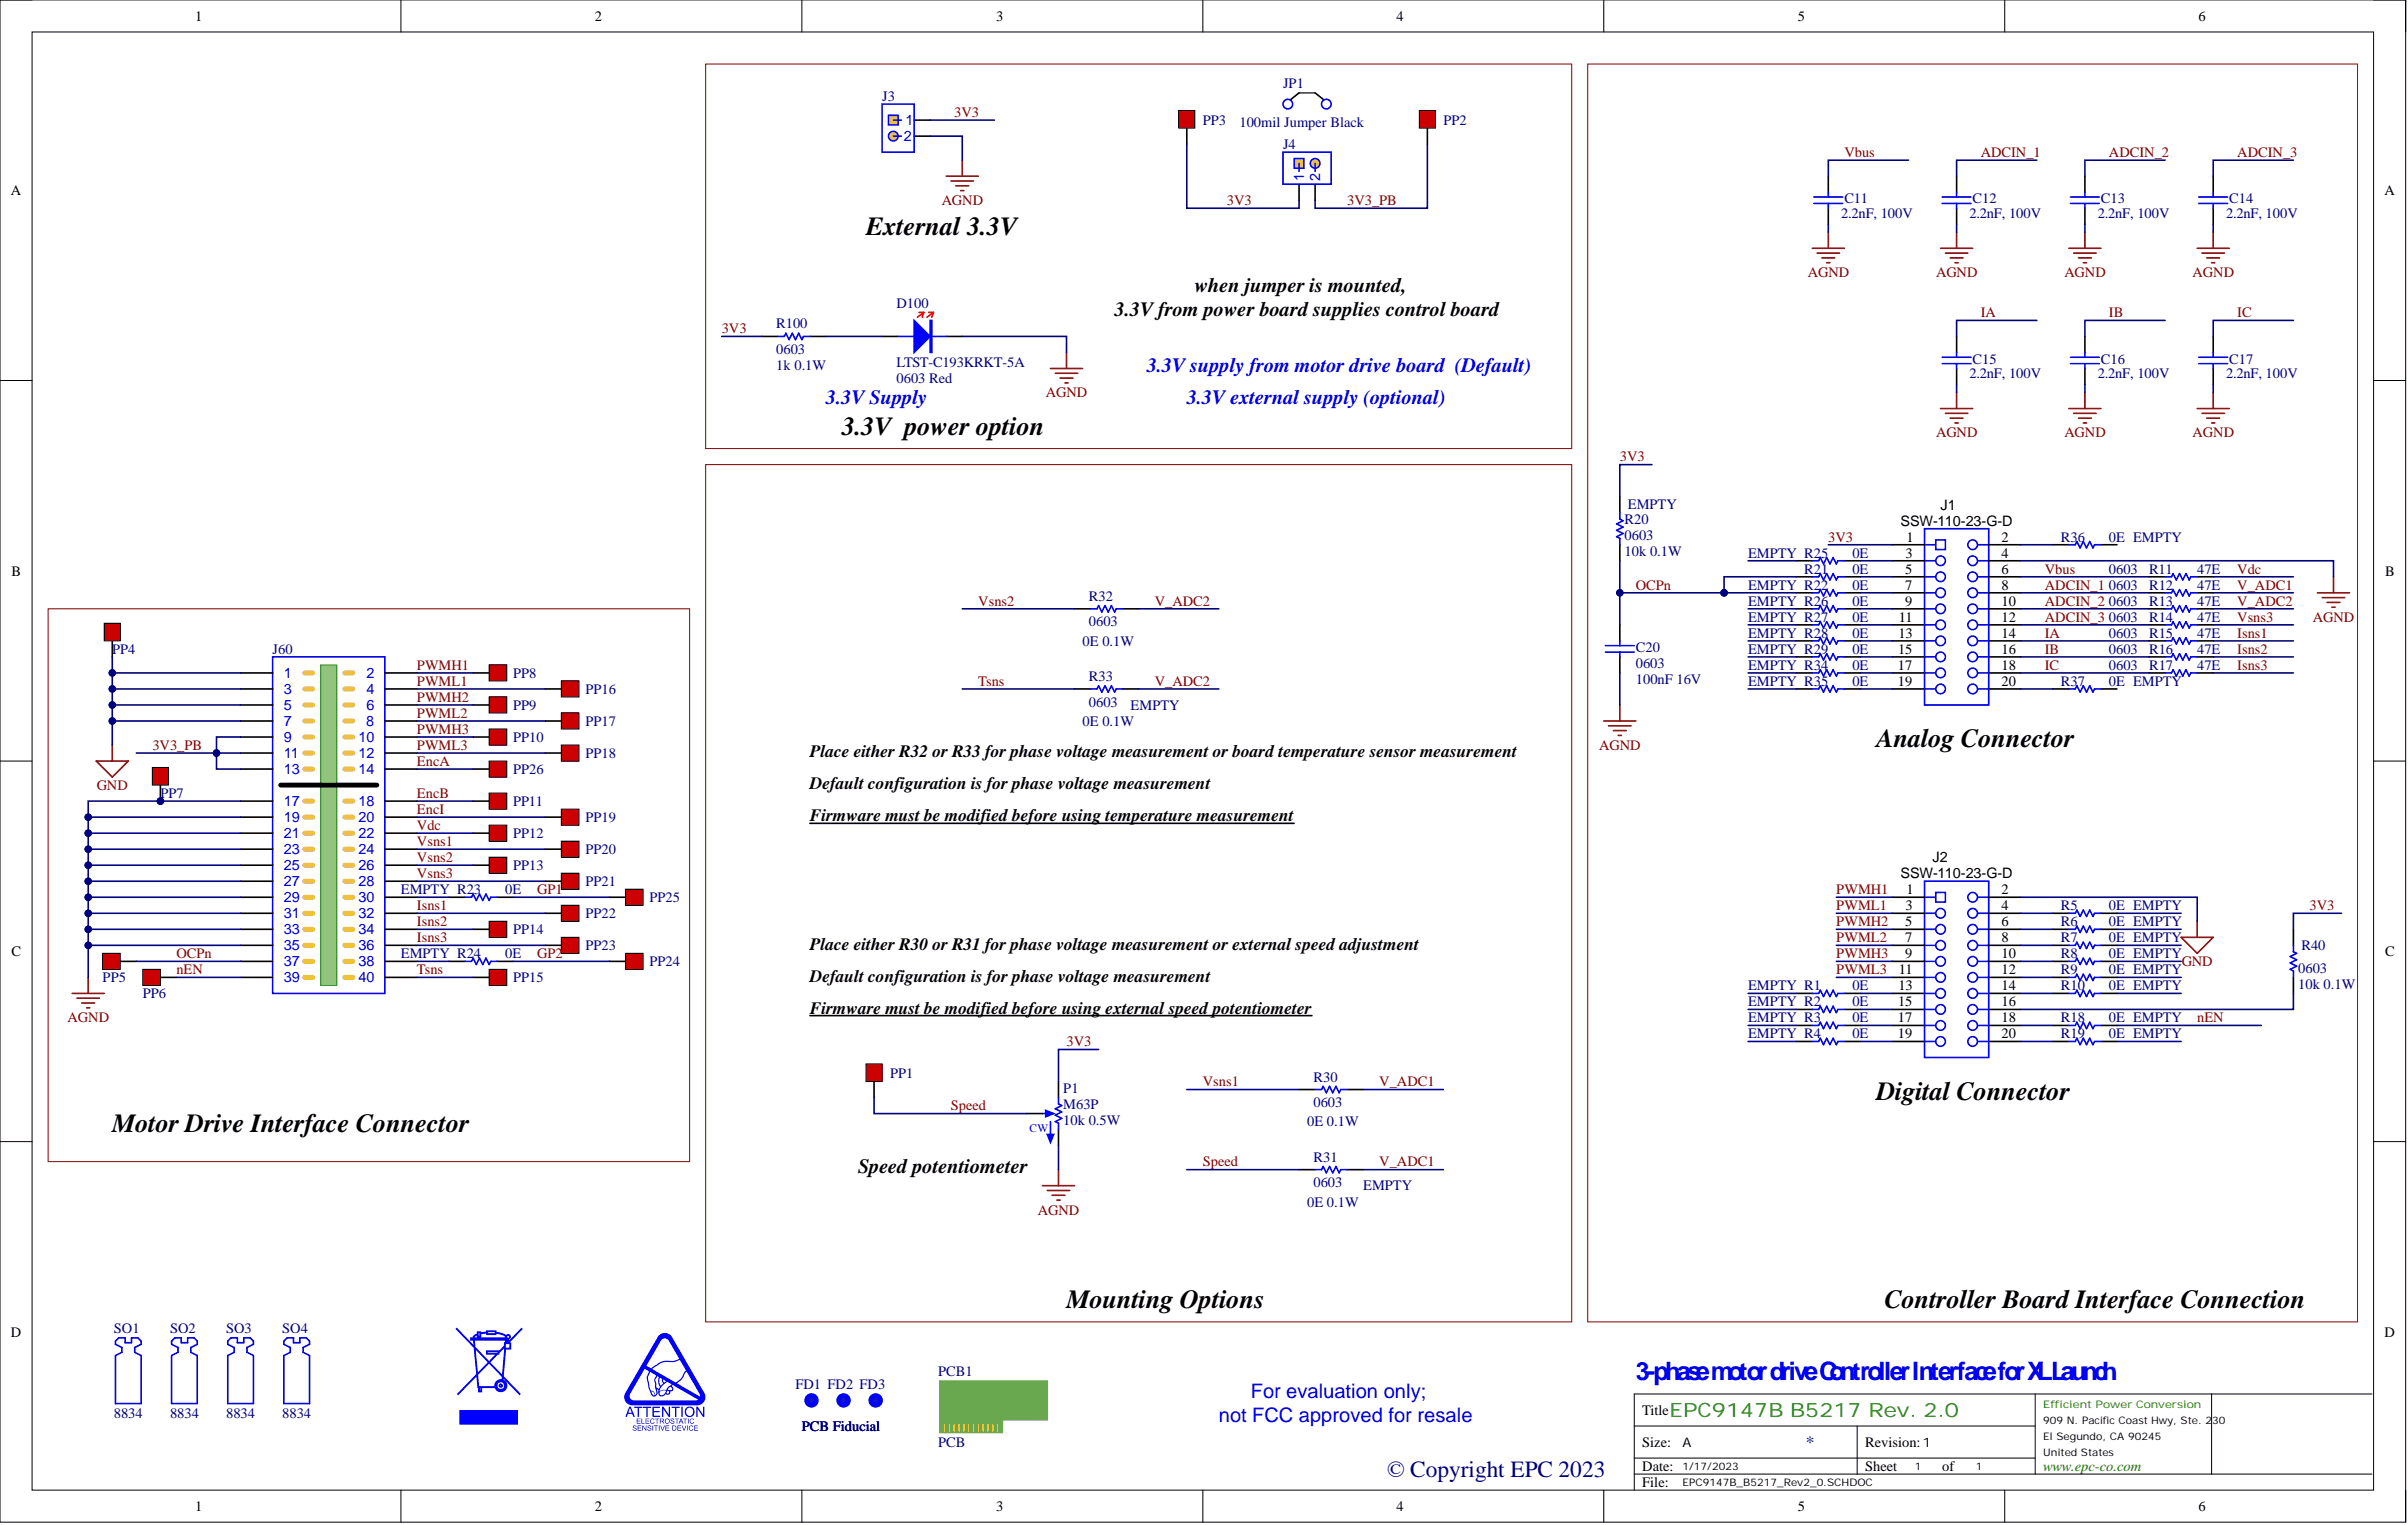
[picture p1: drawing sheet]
<svg xmlns="http://www.w3.org/2000/svg" width="381mm" height="241mm" viewBox="0 0 381 241" stroke-linecap="round" stroke-linejoin="round" font-family="sans-serif">
<defs><g id="words">
<g font-size="17" fill="#00f">
<text x="72.1" y="225.4">W</text>
<text x="96.7" y="225.2">E</text>
</g>
<g font-size="4.1">
<text x="137" y="37.1">External 3.3V</text>
<text x="133.2" y="68.8">3.3V power option</text>
<text x="296.9" y="118.3">Analog Connector</text>
<text x="17.8" y="179.1">Motor Drive Interface Connector</text>
<text x="296.9" y="174">Digital Connector</text>
<text x="168.7" y="207">Mounting Options</text>
<text x="298.2" y="207">Controller Board Interface Connection</text>
</g>
<text font-size="4" fill="#00f" x="258.8" y="218.3">3-phasemotordriveControllerInterfaceforXLLaunch</text>
<text font-size="3.7" fill="#000080" x="219.5" y="233.7">© Copyright EPC 2023</text>
<g font-size="3.2">
<text x="189" y="46.2">when jumper is mounted,</text>
<text x="176.4" y="50">3.3V from power board supplies control board</text>
<text x="135.8" y="185.7">Speed potentiometer</text>
</g>
<g font-size="3.2" fill="#00f">
<text x="181.4" y="58.9">3.3V supplyfrom motor drive board (Default)</text>
<text x="130.7" y="64">3.3V Supply</text>
<text x="187.8" y="64">3.3V external supply(optional)</text>
<text x="197.9" y="221.2">For evaluation only;</text>
<text x="192.9" y="225">not FCC approved for resale</text>
</g>
<text font-size="3.1" fill="#008000" x="264.2" y="224.2">EPC9147B B5217 Rev. 2.0</text>
<g font-size="2.7">
<text x="128.1" y="119.8">Place either R32 or R33 for phase voltage measurement or board temperature sensor measurement</text>
<text x="128.1" y="124.9">Default configuration is for phase voltage measurement</text>
<text x="128.1" y="130">Firmware must be modified before using temperature measurement</text>
<text x="128.1" y="150.3">Place either R30 or R31 for phase voltage measurement or external speed adjustment</text>
<text x="128.1" y="155.3">Default configuration is for phase voltage measurement</text>
<text x="128.1" y="160.4">Firmware must be modified before using external speed potentiometer</text>
</g>
<text font-size="2.7" fill="#000080" x="285.7" y="229.1">*</text>
<g font-size="2.3">
<text x="30.9" y="3.3">1</text>
<text x="94.1" y="3.3">2</text>
<text x="157.6" y="3.3">3</text>
<text x="221" y="3.3">4</text>
<text x="284.5" y="3.3">5</text>
<text x="347.9" y="3.3">6</text>
<text x="188.5" y="18.5" transform="rotate(-90 188.5 18.5)">1</text>
<text x="226.6" y="18.5" transform="rotate(-90 226.6 18.5)">1</text>
<text x="1.7" y="30.9">A</text>
<text x="377.3" y="30.9">A</text>
<text x="300.7" y="83.2">SSW-110-23-G-D</text>
<text x="307" y="80.7">J1</text>
<text x="301.5" y="88.2">3</text>
<text x="301.6" y="85.7">1</text>
<text x="316.7" y="88.2">4</text>
<text x="316.7" y="85.7">2</text>
<text x="1.8" y="91.1">B</text>
<text x="301.4" y="93.3">7</text>
<text x="301.4" y="95.8">9</text>
<text x="301.5" y="90.8">5</text>
<text x="316.7" y="90.8">6</text>
<text x="316.7" y="95.8">10</text>
<text x="316.7" y="93.3">8</text>
<text x="377.4" y="91.1">B</text>
<text x="18.5" y="99.6" transform="rotate(-90 18.5 99.6)">1</text>
<text x="300.4" y="100.9">13</text>
<text x="300.4" y="98.4">11</text>
<text x="316.7" y="98.4">12</text>
<text x="316.7" y="100.9">14</text>
<text x="79.2" y="107.2">1</text>
<text x="300.3" y="106">17</text>
<text x="300.3" y="103.4">15</text>
<text x="316.7" y="103.4">16</text>
<text x="316.7" y="106">18</text>
<text x="79.2" y="112.3">1</text>
<text x="90.6" y="109.8">1</text>
<text x="300.3" y="108.5">19</text>
<text x="316.7" y="108.5">20</text>
<text x="79.2" y="117.4">1</text>
<text x="90.6" y="114.8">1</text>
<text x="90.6" y="119.9">1</text>
<text x="26.1" y="122.4" transform="rotate(-90 26.1 122.4)">1</text>
<text x="79.2" y="122.4">1</text>
<text x="79.2" y="127.5">1</text>
<text x="90.6" y="130.1">1</text>
<text x="79.2" y="132.6">1</text>
<text x="79.2" y="137.7">1</text>
<text x="90.6" y="135.1">1</text>
<text x="305.8" y="136.4">J2</text>
<text x="90.6" y="140.2">1</text>
<text x="100.7" y="142.7">1</text>
<text x="300.7" y="139">SSW-110-23-G-D</text>
<text x="301.6" y="141.5">1</text>
<text x="316.7" y="141.5">2</text>
<text x="79.2" y="147.8">1</text>
<text x="90.6" y="145.3">1</text>
<text x="301.4" y="149.1">7</text>
<text x="301.5" y="146.5">5</text>
<text x="301.5" y="144">3</text>
<text x="316.7" y="146.5">6</text>
<text x="316.7" y="144">4</text>
<text x="316.7" y="149.1">8</text>
<text x="1.8" y="151.3">C</text>
<text x="79.2" y="155.4">1</text>
<text x="90.6" y="150.3">1</text>
<text x="100.7" y="152.9">1</text>
<text x="300.4" y="154.1">11</text>
<text x="301.4" y="151.6">9</text>
<text x="316.7" y="151.6">10</text>
<text x="316.7" y="154.1">12</text>
<text x="377.4" y="151.3">C</text>
<text x="300.3" y="161.7">17</text>
<text x="300.3" y="159.2">15</text>
<text x="300.4" y="156.7">13</text>
<text x="316.7" y="156.7">14</text>
<text x="316.7" y="159.2">16</text>
<text x="316.7" y="161.7">18</text>
<text x="300.3" y="164.3">19</text>
<text x="316.7" y="164.3">20</text>
<text x="139.1" y="169.4" transform="rotate(-90 139.1 169.4)">1</text>
<text x="1.7" y="211.5">D</text>
<text x="377.3" y="211.5">D</text>
<text x="259.8" y="223.9">Title</text>
<text x="259.8" y="228.9">Size:</text>
<text x="259.8" y="232.7">Date:</text>
<text x="295.1" y="228.9">Revision: 1</text>
<text x="295.1" y="232.7">Sheet</text>
<text x="307.3" y="232.7">of</text>
<text x="30.9" y="239.1">1</text>
<text x="94.1" y="239.1">2</text>
<text x="157.6" y="239.1">3</text>
<text x="221" y="239.1">4</text>
<text x="259.8" y="235.3">File:</text>
<text x="284.5" y="239.1">5</text>
<text x="347.9" y="239.1">6</text>
</g>
<g font-size="2.3" fill="#000080">
<text x="139.6" y="16">J3</text>
<text x="203" y="13.9">JP1</text>
<text x="190.3" y="19.8">PP3</text>
<text x="196.1" y="20.1">100mil Jumper Black</text>
<text x="203" y="23.6">J4</text>
<text x="228.4" y="19.8">PP2</text>
<text x="291.3" y="34.5">2.2nF, 100V</text>
<text x="291.8" y="32.2">C11</text>
<text x="311.6" y="34.5">2.2nF, 100V</text>
<text x="312.1" y="32.2">C12</text>
<text x="331.9" y="34.5">2.2nF, 100V</text>
<text x="332.4" y="32.2">C13</text>
<text x="352.2" y="34.5">2.2nF, 100V</text>
<text x="352.7" y="32.2">C14</text>
<text x="122.8" y="52">R100</text>
<text x="141.8" y="48.7">D100</text>
<text x="122.8" y="56">0603</text>
<text x="122.8" y="58.6">1k 0.1W</text>
<text x="141.8" y="58.1">LTST-C193KRKT-5A</text>
<text x="311.6" y="59.8">2.2nF, 100V</text>
<text x="312.1" y="57.5">C15</text>
<text x="331.9" y="59.8">2.2nF, 100V</text>
<text x="332.4" y="57.5">C16</text>
<text x="352.2" y="59.8">2.2nF, 100V</text>
<text x="352.7" y="57.5">C17</text>
<text x="141.8" y="60.6">0603 Red</text>
<text x="257.1" y="82.9">R20</text>
<text x="257.6" y="80.6">EMPTY</text>
<text x="257.1" y="85.4">0603</text>
<text x="257.1" y="88">10k 0.1W</text>
<text x="276.6" y="88.2">EMPTY R25</text>
<text x="293.1" y="88.2">0E</text>
<text x="326.1" y="85.7">R36</text>
<text x="333.7" y="85.7">0E EMPTY</text>
<text x="172.3" y="95.1">R32</text>
<text x="276.6" y="93.3">EMPTY R22</text>
<text x="276.6" y="95.8">EMPTY R26</text>
<text x="285.5" y="90.8">R21</text>
<text x="293.1" y="90.8">0E</text>
<text x="293.1" y="93.3">0E</text>
<text x="293.1" y="95.8">0E</text>
<text x="333.7" y="90.8">0603</text>
<text x="333.7" y="93.3">0603</text>
<text x="333.7" y="95.8">0603</text>
<text x="340" y="90.8">R11</text>
<text x="340" y="93.3">R12</text>
<text x="340" y="95.8">R13</text>
<text x="347.6" y="90.8">47E</text>
<text x="347.6" y="93.3">47E</text>
<text x="347.6" y="95.8">47E</text>
<text x="172.3" y="99.1">0603</text>
<text x="276.6" y="100.9">EMPTY R28</text>
<text x="276.6" y="98.4">EMPTY R27</text>
<text x="293.1" y="100.9">0E</text>
<text x="293.1" y="98.4">0E</text>
<text x="333.7" y="98.4">0603</text>
<text x="333.7" y="100.9">0603</text>
<text x="340" y="98.4">R14</text>
<text x="340" y="100.9">R15</text>
<text x="347.6" y="98.4">47E</text>
<text x="347.6" y="100.9">47E</text>
<text x="17.8" y="103.4">PP4</text>
<text x="43.1" y="103.4">J60</text>
<text x="81.2" y="107.2">PP8</text>
<text x="171.3" y="102.2">0E 0.1W</text>
<text x="172.3" y="107.7">R33</text>
<text x="258.8" y="105.7">0603</text>
<text x="258.8" y="103.2">C20</text>
<text x="276.6" y="103.4">EMPTY R29</text>
<text x="276.6" y="106">EMPTY R34</text>
<text x="293.1" y="103.4">0E</text>
<text x="293.1" y="106">0E</text>
<text x="333.7" y="103.4">0603</text>
<text x="333.7" y="106">0603</text>
<text x="340" y="103.4">R16</text>
<text x="340" y="106">R17</text>
<text x="347.6" y="103.4">47E</text>
<text x="347.6" y="106">47E</text>
<text x="81.2" y="112.3">PP9</text>
<text x="92.6" y="109.8">PP16</text>
<text x="172.3" y="111.8">0603</text>
<text x="178.9" y="112.3">EMPTY</text>
<text x="258.8" y="108.3">100nF 16V</text>
<text x="276.6" y="108.5">EMPTY R35</text>
<text x="293.1" y="108.5">0E</text>
<text x="326.1" y="108.5">R37</text>
<text x="333.7" y="108.5">0E EMPTY</text>
<text x="81.2" y="117.4">PP10</text>
<text x="92.6" y="114.8">PP17</text>
<text x="92.6" y="119.9">PP18</text>
<text x="171.3" y="114.8">0E 0.1W</text>
<text x="81.2" y="122.4">PP26</text>
<text x="25.4" y="126.3">PP7</text>
<text x="81.2" y="127.5">PP11</text>
<text x="92.6" y="130.1">PP19</text>
<text x="81.2" y="132.6">PP12</text>
<text x="81.2" y="137.7">PP13</text>
<text x="92.6" y="135.1">PP20</text>
<text x="63.4" y="141.5">EMPTY R23</text>
<text x="79.9" y="141.5">0E</text>
<text x="92.6" y="140.2">PP21</text>
<text x="102.8" y="142.7">PP25</text>
<text x="81.2" y="147.8">PP14</text>
<text x="92.6" y="145.3">PP22</text>
<text x="326.1" y="149.1">R7</text>
<text x="326.1" y="144">R5</text>
<text x="326.1" y="146.5">R6</text>
<text x="333.7" y="149.1">0E EMPTY</text>
<text x="333.7" y="144">0E EMPTY</text>
<text x="333.7" y="146.5">0E EMPTY</text>
<text x="16.2" y="155.4">PP5</text>
<text x="63.4" y="151.6">EMPTY R24</text>
<text x="79.9" y="151.6">0E</text>
<text x="81.2" y="155.4">PP15</text>
<text x="92.6" y="150.3">PP23</text>
<text x="102.8" y="152.9">PP24</text>
<text x="326.1" y="154.1">R9</text>
<text x="326.1" y="151.6">R8</text>
<text x="333.7" y="154.1">0E EMPTY</text>
<text x="333.7" y="151.6">0E EMPTY</text>
<text x="363.6" y="153.9">0603</text>
<text x="364.1" y="150.3">R40</text>
<text x="22.6" y="157.9">PP6</text>
<text x="276.6" y="156.7">EMPTY R1</text>
<text x="276.6" y="159.2">EMPTY R2</text>
<text x="276.6" y="161.7">EMPTY R3</text>
<text x="293.1" y="156.7">0E</text>
<text x="293.1" y="159.2">0E</text>
<text x="293.1" y="161.7">0E</text>
<text x="326.1" y="161.7">R18</text>
<text x="326.1" y="156.7">R10</text>
<text x="333.7" y="161.7">0E EMPTY</text>
<text x="333.7" y="156.7">0E EMPTY</text>
<text x="363.6" y="156.4">10k 0.1W</text>
<text x="276.6" y="164.3">EMPTY R4</text>
<text x="293.1" y="164.3">0E</text>
<text x="326.1" y="164.3">R19</text>
<text x="333.7" y="164.3">0E EMPTY</text>
<text x="140.8" y="170.6">PP1</text>
<text x="168.2" y="172.9">P1</text>
<text x="207.8" y="171.1">R30</text>
<text x="168.2" y="175.4">M63P</text>
<text x="168.2" y="178">10k 0.5W</text>
<text x="206.8" y="178.2">0E 0.1W</text>
<text x="207.8" y="175.2">0603</text>
<text x="207.8" y="183.8">R31</text>
<text x="206.8" y="190.9">0E 0.1W</text>
<text x="207.8" y="187.9">0603</text>
<text x="215.7" y="188.4">EMPTY</text>
<text x="18" y="210.9">SO1</text>
<text x="26.9" y="210.9">SO2</text>
<text x="35.8" y="210.9">SO3</text>
<text x="44.7" y="210.9">SO4</text>
<text x="125.9" y="219.8">FD1 FD2 FD3</text>
<text x="148.4" y="217.8">PCB1</text>
<text x="18" y="224.4">8834</text>
<text x="26.9" y="224.4">8834</text>
<text x="35.8" y="224.4">8834</text>
<text x="44.7" y="224.4">8834</text>
<text x="126.9" y="226.4">PCB Fiducial</text>
<text x="148.4" y="228.9">PCB</text>
</g>
<g font-size="2.3" fill="#00f">
<text x="143" y="22.3">2</text>
<text x="143.3" y="19.8">1</text>
<text x="206.3" y="28.6" transform="rotate(-90 206.3 28.6)">1</text>
<text x="208.9" y="28.6" transform="rotate(-90 208.9 28.6)">2</text>
<text x="44.9" y="107.3">1</text>
<text x="58" y="107.3">2</text>
<text x="44.9" y="109.8">3</text>
<text x="44.9" y="112.4">5</text>
<text x="58" y="109.8">4</text>
<text x="58" y="112.4">6</text>
<text x="44.9" y="114.9">7</text>
<text x="44.9" y="117.4">9</text>
<text x="44.9" y="120">11</text>
<text x="56.7" y="117.4">10</text>
<text x="56.7" y="120">12</text>
<text x="57.9" y="114.9">8</text>
<text x="44.9" y="122.5">13</text>
<text x="56.7" y="122.5">14</text>
<text x="44.9" y="127.6">17</text>
<text x="44.9" y="130.1">19</text>
<text x="56.7" y="127.6">18</text>
<text x="56.7" y="130.1">20</text>
<text x="44.9" y="132.6">21</text>
<text x="44.9" y="135.2">23</text>
<text x="44.9" y="137.7">25</text>
<text x="56.7" y="132.6">22</text>
<text x="56.7" y="135.2">24</text>
<text x="56.7" y="137.7">26</text>
<text x="44.9" y="140.2">27</text>
<text x="44.9" y="142.8">29</text>
<text x="56.7" y="140.2">28</text>
<text x="56.7" y="142.8">30</text>
<text x="44.9" y="145.3">31</text>
<text x="44.9" y="147.8">33</text>
<text x="56.7" y="145.3">32</text>
<text x="56.7" y="147.8">34</text>
<text x="44.9" y="150.4">35</text>
<text x="44.9" y="152.9">37</text>
<text x="44.9" y="155.5">39</text>
<text x="56.7" y="150.4">36</text>
<text x="56.7" y="152.9">38</text>
<text x="56.7" y="155.5">40</text>
</g>
<g font-size="2.3" fill="#800000">
<text x="151" y="18.5">3V3</text>
<text x="291.8" y="24.8">Vbus</text>
<text x="313.4" y="24.8">ADCIN_1</text>
<text x="333.7" y="24.8">ADCIN_2</text>
<text x="354" y="24.8">ADCIN_3</text>
<text x="149" y="32.4">AGND</text>
<text x="194.1" y="32.4">3V3</text>
<text x="213.2" y="32.4">3V3_PB</text>
<text x="286" y="43.9">AGND</text>
<text x="306.3" y="43.9">AGND</text>
<text x="326.6" y="43.9">AGND</text>
<text x="346.9" y="43.9">AGND</text>
<text x="114.2" y="52.7">3V3</text>
<text x="313.4" y="50.2">IA</text>
<text x="333.7" y="50.2">IB</text>
<text x="354" y="50.2">IC</text>
<text x="165.5" y="62.9">AGND</text>
<text x="306.3" y="69.2">AGND</text>
<text x="326.6" y="69.2">AGND</text>
<text x="346.9" y="69.2">AGND</text>
<text x="256.3" y="73">3V3</text>
<text x="289.3" y="85.7">3V3</text>
<text x="154.8" y="95.8">Vsns2</text>
<text x="182.7" y="95.8">V_ADC2</text>
<text x="258.8" y="93.3">OCPn</text>
<text x="323.5" y="93.3">ADCIN_1</text>
<text x="323.5" y="95.8">ADCIN_2</text>
<text x="323.5" y="90.8">Vbus</text>
<text x="354" y="93.3">V_ADC1</text>
<text x="354" y="95.8">V_ADC2</text>
<text x="354" y="90.8">Vdc</text>
<text x="323.5" y="98.4">ADCIN_3</text>
<text x="323.5" y="100.9">IA</text>
<text x="354" y="98.4">Vsns3</text>
<text x="354" y="100.9">Isns1</text>
<text x="366" y="98.4">AGND</text>
<text x="66" y="106">PWMH1</text>
<text x="323.5" y="103.4">IB</text>
<text x="323.5" y="106">IC</text>
<text x="354" y="103.4">Isns2</text>
<text x="354" y="106">Isns3</text>
<text x="66" y="111">PWMH2</text>
<text x="66" y="108.5">PWML1</text>
<text x="66" y="113.6">PWML2</text>
<text x="154.8" y="108.5">Tsns</text>
<text x="182.7" y="108.5">V_ADC2</text>
<text x="24.1" y="118.6">3V3_PB</text>
<text x="66" y="116.1">PWMH3</text>
<text x="66" y="118.6">PWML3</text>
<text x="253" y="118.6">AGND</text>
<text x="15.3" y="125">GND</text>
<text x="66" y="121.2">EncA</text>
<text x="66" y="131.3">Vdc</text>
<text x="66" y="126.3">EncB</text>
<text x="66" y="128.8">EncI</text>
<text x="66" y="133.9">Vsns1</text>
<text x="66" y="136.4">Vsns2</text>
<text x="66" y="138.9">Vsns3</text>
<text x="85" y="141.5">GP1</text>
<text x="290.5" y="141.5">PWMH1</text>
<text x="66" y="144">Isns1</text>
<text x="66" y="146.5">Isns2</text>
<text x="66" y="149.1">Isns3</text>
<text x="290.5" y="146.5">PWMH2</text>
<text x="290.5" y="144">PWML1</text>
<text x="290.5" y="149.1">PWML2</text>
<text x="365.4" y="144">3V3</text>
<text x="27.9" y="151.6">OCPn</text>
<text x="27.9" y="154.1">nEN</text>
<text x="66" y="154.1">Tsns</text>
<text x="85" y="151.6">GP2</text>
<text x="290.5" y="151.6">PWMH3</text>
<text x="290.5" y="154.1">PWML3</text>
<text x="345.2" y="152.9">GND</text>
<text x="10.7" y="161.7">AGND</text>
<text x="347.6" y="161.7">nEN</text>
<text x="168.7" y="165.6">3V3</text>
<text x="190.3" y="171.9">Vsns1</text>
<text x="218.2" y="171.9">V_ADC1</text>
<text x="150.4" y="175.7">Speed</text>
<text x="190.3" y="184.6">Speed</text>
<text x="218.2" y="184.6">V_ADC1</text>
<text x="164.2" y="192.2">AGND</text>
</g>
<text font-size="2.3" fill="#008000" x="323.3" y="232.7">www.epc-co.com</text>
<text font-size="2.1" x="266.2" y="229">A</text>
<text font-size="1.8" fill="#00f" x="162.9" y="179.1">CW</text>
<text font-size="1.6" fill="#008000" x="323.3" y="222.8">Efficient Power Conversion</text>
<g font-size="1.6">
<text x="323.3" y="225.3">909 N. Pacific Coast Hwy, Ste. 230</text>
<text x="323.3" y="227.8">El Segundo, CA 90245</text>
<text x="266.2" y="232.7">1/17/2023</text>
<text x="303" y="232.7">1</text>
<text x="312.6" y="232.7">1</text>
<text x="323.3" y="230.4">United States</text>
<text x="266.2" y="235.2">EPC9147B_B5217_Rev2_0.SCHDOC</text>
</g>
</g></defs>
<g fill="none" stroke="#000" stroke-width=".16">
<path d="M0 0h380.6v240.9h-380.6zM0 0h5.1M63.4 0v5.1M126.9 0v5.1M190.3 0v5.1M253.8 0v5.1M317.2 0v5.1M375.6 0h5v5.1M5.1 5.1h370.5v230.7h-370.5zM0 60.2h5.1M375.6 60.2h5M0 120.4h5.1"/>
<path d="M375.6 120.4h5M0 180.6h5.1M375.6 180.6h5M63.4 235.8v5.1M126.9 235.8v5.1M190.3 235.8v5.1M253.8 235.8v5.1M258.6 225.6h63.4M258.6 233.2h116.7M258.6 230.7h63.4M293.8 225.6v7.6M317.2 235.8v5.1"/>
<path d="M322 220.6v12.6M349.9 220.6v12.6M375.3 220.6h-116.7v15.2M380.6 235.8v5.1"/>
</g>
<circle cx="128.4" cy="221.6" r=".76" fill="#0000bf"/>
<circle cx="128.4" cy="221.6" r=".76" fill="none" stroke="#00f" stroke-width=".76"/>
<circle cx="133.5" cy="221.6" r=".76" fill="#0000bf"/>
<circle cx="133.5" cy="221.6" r=".76" fill="none" stroke="#00f" stroke-width=".76"/>
<circle cx="138.6" cy="221.6" r=".76" fill="#0000bf"/>
<circle cx="138.6" cy="221.6" r=".76" fill="none" stroke="#00f" stroke-width=".76"/>
<path d="M148.7 224.1h9.9v2.6h-9.9z" fill-rule="evenodd" fill="#6aa84f"/>
<path d="M148.7 224.1h9.9v2.6h-9.9z" fill="none" stroke="#6aa84f" stroke-width=".16"/>
<path d="M148.7 218.5h17v6.1h-17z" fill-rule="evenodd" fill="#6aa84f"/>
<path d="M148.7 218.5h17v6.1h-17z" fill="none" stroke="#6aa84f" stroke-width=".16"/>
<path d="M149.5 225.4v1.3M150.2 225.4v1.3M151 225.4v1.3M151.7 225.4v1.3M152.5 225.4v1.3M153.3 225.4v1.3M154 225.4v1.3M154.8 225.4v1.3M155.6 225.4v1.3M156.3 225.4v1.3M157.1 225.4v1.3M157.8 225.4v1.3" fill="none" stroke="#f1c232" stroke-width=".25"/>
<path d="M148.7 218.5h17v6.1h-7.1v2.1h-9.9z" fill="none" stroke="#6aa84f" stroke-width=".25"/>
<path d="M17.8 117.9v2.5M15.2 120.4h5.1l-2.5 2.6z" fill="none" stroke="#800000" stroke-width=".25"/>
<path d="M304.5 83.7h10.2v27.8h-10.2zM312.9 88.7h1.8" fill="none" stroke="#00f" stroke-width=".25"/>
<circle cx="312.1" cy="88.7" r=".76" fill="#fff"/>
<g fill="none" stroke="#00f" stroke-width=".25">
<path d="M304.5 91.3h1.8"/>
<circle cx="312.1" cy="88.7" r=".76"/>
</g>
<circle cx="307" cy="91.3" r=".76" fill="#fff"/>
<g fill="none" stroke="#00f" stroke-width=".25">
<path d="M312.9 91.3h1.8"/>
<circle cx="307" cy="91.3" r=".76"/>
</g>
<circle cx="312.1" cy="91.3" r=".76" fill="#fff"/>
<g fill="none" stroke="#00f" stroke-width=".25">
<path d="M304.5 88.7h1.8"/>
<circle cx="312.1" cy="91.3" r=".76"/>
</g>
<circle cx="307" cy="88.7" r=".76" fill="#fff"/>
<g fill="none" stroke="#00f" stroke-width=".25">
<path d="M312.9 86.2h1.8"/>
<circle cx="307" cy="88.7" r=".76"/>
</g>
<circle cx="312.1" cy="86.2" r=".76" fill="#fff"/>
<g fill="none" stroke="#00f" stroke-width=".25">
<path d="M304.5 86.2h1.8M312.9 93.8h1.8"/>
<circle cx="312.1" cy="86.2" r=".76"/>
</g>
<path d="M299.4 86.2h5.1M299.4 88.7h5.1M299.4 91.3h5.1M314.7 86.2h5M314.7 88.7h5M314.7 91.3h5" fill="none" stroke="#000" stroke-width=".25"/>
<circle cx="312.1" cy="93.8" r=".76" fill="#fff"/>
<g fill="none" stroke="#00f" stroke-width=".25">
<path d="M304.5 96.3h1.8"/>
<circle cx="312.1" cy="93.8" r=".76"/>
</g>
<circle cx="307" cy="96.3" r=".76" fill="#fff"/>
<g fill="none" stroke="#00f" stroke-width=".25">
<path d="M312.9 96.3h1.8"/>
<circle cx="307" cy="96.3" r=".76"/>
</g>
<circle cx="312.1" cy="96.3" r=".76" fill="#fff"/>
<g fill="none" stroke="#00f" stroke-width=".25">
<path d="M304.5 93.8h1.8"/>
<circle cx="312.1" cy="96.3" r=".76"/>
</g>
<circle cx="307" cy="93.8" r=".76" fill="#fff"/>
<g fill="none" stroke="#00f" stroke-width=".25">
<path d="M312.9 101.4h1.8"/>
<circle cx="307" cy="93.8" r=".76"/>
</g>
<path d="M299.4 93.8h5.1M299.4 96.3h5.1M299.4 98.9h5.1M314.7 93.8h5M314.7 96.3h5M314.7 98.9h5M299.4 101.4h5.1M314.7 101.4h5" fill="none" stroke="#000" stroke-width=".25"/>
<circle cx="312.1" cy="101.4" r=".76" fill="#fff"/>
<g fill="none" stroke="#00f" stroke-width=".25">
<path d="M304.5 101.4h1.8"/>
<circle cx="312.1" cy="101.4" r=".76"/>
</g>
<circle cx="307" cy="101.4" r=".76" fill="#fff"/>
<g fill="none" stroke="#00f" stroke-width=".25">
<path d="M312.9 98.9h1.8"/>
<circle cx="307" cy="101.4" r=".76"/>
</g>
<circle cx="312.1" cy="98.9" r=".76" fill="#fff"/>
<g fill="none" stroke="#00f" stroke-width=".25">
<path d="M304.5 98.9h1.8"/>
<circle cx="312.1" cy="98.9" r=".76"/>
</g>
<circle cx="307" cy="98.9" r=".76" fill="#fff"/>
<g fill="none" stroke="#00f" stroke-width=".25">
<path d="M312.9 103.9h1.8"/>
<circle cx="307" cy="98.9" r=".76"/>
</g>
<path d="M299.4 103.9h5.1M314.7 103.9h5" fill="none" stroke="#000" stroke-width=".25"/>
<circle cx="312.1" cy="103.9" r=".76" fill="#fff"/>
<g fill="none" stroke="#00f" stroke-width=".25">
<path d="M304.5 103.9h1.8"/>
<circle cx="312.1" cy="103.9" r=".76"/>
</g>
<circle cx="307" cy="103.9" r=".76" fill="#fff"/>
<g fill="none" stroke="#00f" stroke-width=".25">
<path d="M312.9 106.5h1.8"/>
<circle cx="307" cy="103.9" r=".76"/>
</g>
<path d="M299.4 106.5h5.1M314.7 106.5h5" fill="none" stroke="#000" stroke-width=".25"/>
<circle cx="312.1" cy="106.5" r=".76" fill="#fff"/>
<g fill="none" stroke="#00f" stroke-width=".25">
<path d="M304.5 106.5h1.8"/>
<circle cx="312.1" cy="106.5" r=".76"/>
</g>
<circle cx="307" cy="106.5" r=".76" fill="#fff"/>
<g fill="none" stroke="#00f" stroke-width=".25">
<path d="M312.9 109h1.8"/>
<circle cx="307" cy="106.5" r=".76"/>
</g>
<path d="M299.4 109h5.1M314.7 109h5" fill="none" stroke="#000" stroke-width=".25"/>
<circle cx="312.1" cy="109" r=".76" fill="#fff"/>
<g fill="none" stroke="#00f" stroke-width=".25">
<path d="M304.5 109h1.8"/>
<circle cx="312.1" cy="109" r=".76"/>
</g>
<circle cx="307" cy="109" r=".76" fill="#fff"/>
<circle cx="307" cy="109" r=".76" fill="none" stroke="#00f" stroke-width=".25"/>
<path d="M306.3 85.4h1.5v1.6h-1.5z" fill-rule="evenodd" fill="#fff"/>
<path d="M307.3 32.2h4.6M307.3 31.2h4.6M309.6 30.4v.8M309.6 32.2v.8M306.3 85.4h1.5v1.6h-1.5zM304.5 139.4h10.2v27.9h-10.2zM312.9 144.5h1.8" fill="none" stroke="#00f" stroke-width=".25"/>
<path d="M309.6 27.9v2.5M309.6 33v2.5" fill="none" stroke="#000" stroke-width=".25"/>
<circle cx="312.1" cy="144.5" r=".76" fill="#fff"/>
<g fill="none" stroke="#00f" stroke-width=".25">
<path d="M304.5 147h1.8"/>
<circle cx="312.1" cy="144.5" r=".76"/>
</g>
<circle cx="307" cy="147" r=".76" fill="#fff"/>
<g fill="none" stroke="#00f" stroke-width=".25">
<path d="M312.9 147h1.8"/>
<circle cx="307" cy="147" r=".76"/>
</g>
<circle cx="312.1" cy="147" r=".76" fill="#fff"/>
<g fill="none" stroke="#00f" stroke-width=".25">
<path d="M304.5 144.5h1.8"/>
<circle cx="312.1" cy="147" r=".76"/>
</g>
<circle cx="307" cy="144.5" r=".76" fill="#fff"/>
<g fill="none" stroke="#00f" stroke-width=".25">
<path d="M312.9 142h1.8"/>
<circle cx="307" cy="144.5" r=".76"/>
</g>
<circle cx="312.1" cy="142" r=".76" fill="#fff"/>
<g fill="none" stroke="#00f" stroke-width=".25">
<path d="M304.5 142h1.8M312.9 149.6h1.8"/>
<circle cx="312.1" cy="142" r=".76"/>
</g>
<path d="M299.4 142h5.1M299.4 144.5h5.1M299.4 147h5.1M314.7 142h5M314.7 144.5h5M314.7 147h5" fill="none" stroke="#000" stroke-width=".25"/>
<circle cx="312.1" cy="149.6" r=".76" fill="#fff"/>
<g fill="none" stroke="#00f" stroke-width=".25">
<path d="M304.5 152.1h1.8"/>
<circle cx="312.1" cy="149.6" r=".76"/>
</g>
<circle cx="307" cy="152.1" r=".76" fill="#fff"/>
<g fill="none" stroke="#00f" stroke-width=".25">
<path d="M312.9 152.1h1.8"/>
<circle cx="307" cy="152.1" r=".76"/>
</g>
<circle cx="312.1" cy="152.1" r=".76" fill="#fff"/>
<g fill="none" stroke="#00f" stroke-width=".25">
<path d="M304.5 149.6h1.8"/>
<circle cx="312.1" cy="152.1" r=".76"/>
</g>
<circle cx="307" cy="149.6" r=".76" fill="#fff"/>
<g fill="none" stroke="#00f" stroke-width=".25">
<path d="M312.9 157.2h1.8"/>
<circle cx="307" cy="149.6" r=".76"/>
</g>
<path d="M299.4 149.6h5.1M299.4 152.1h5.1M299.4 154.6h5.1M299.4 157.2h5.1M314.7 149.6h5M314.7 152.1h5M314.7 154.6h5M314.7 157.2h5" fill="none" stroke="#000" stroke-width=".25"/>
<circle cx="312.1" cy="157.2" r=".76" fill="#fff"/>
<g fill="none" stroke="#00f" stroke-width=".25">
<path d="M304.5 157.2h1.8"/>
<circle cx="312.1" cy="157.2" r=".76"/>
</g>
<circle cx="307" cy="157.2" r=".76" fill="#fff"/>
<g fill="none" stroke="#00f" stroke-width=".25">
<path d="M312.9 154.6h1.8"/>
<circle cx="307" cy="157.2" r=".76"/>
</g>
<circle cx="312.1" cy="154.7" r=".76" fill="#fff"/>
<g fill="none" stroke="#00f" stroke-width=".25">
<path d="M304.5 154.6h1.8"/>
<circle cx="312.1" cy="154.7" r=".76"/>
</g>
<circle cx="307" cy="154.7" r=".76" fill="#fff"/>
<g fill="none" stroke="#00f" stroke-width=".25">
<path d="M312.9 159.7h1.8"/>
<circle cx="307" cy="154.7" r=".76"/>
</g>
<path d="M299.4 159.7h5.1M314.7 159.7h5" fill="none" stroke="#000" stroke-width=".25"/>
<circle cx="312.1" cy="159.7" r=".76" fill="#fff"/>
<g fill="none" stroke="#00f" stroke-width=".25">
<path d="M304.5 159.7h1.8"/>
<circle cx="312.1" cy="159.7" r=".76"/>
</g>
<circle cx="307" cy="159.7" r=".76" fill="#fff"/>
<g fill="none" stroke="#00f" stroke-width=".25">
<path d="M312.9 162.3h1.8"/>
<circle cx="307" cy="159.7" r=".76"/>
</g>
<path d="M299.4 162.3h5.1M314.7 162.3h5" fill="none" stroke="#000" stroke-width=".25"/>
<circle cx="312.1" cy="162.3" r=".76" fill="#fff"/>
<g fill="none" stroke="#00f" stroke-width=".25">
<path d="M304.5 162.3h1.8"/>
<circle cx="312.1" cy="162.3" r=".76"/>
</g>
<circle cx="307" cy="162.3" r=".76" fill="#fff"/>
<g fill="none" stroke="#00f" stroke-width=".25">
<path d="M312.9 164.8h1.8"/>
<circle cx="307" cy="162.3" r=".76"/>
</g>
<path d="M299.4 164.8h5.1M314.7 164.8h5" fill="none" stroke="#000" stroke-width=".25"/>
<circle cx="312.1" cy="164.8" r=".76" fill="#fff"/>
<g fill="none" stroke="#00f" stroke-width=".25">
<path d="M304.5 164.8h1.8"/>
<circle cx="312.1" cy="164.8" r=".76"/>
</g>
<circle cx="307" cy="164.8" r=".76" fill="#fff"/>
<circle cx="307" cy="164.8" r=".76" fill="none" stroke="#00f" stroke-width=".25"/>
<path d="M306.3 141.2h1.5v1.5h-1.5z" fill-rule="evenodd" fill="#fff"/>
<g fill="none" stroke="#00f" stroke-width=".25">
<path d="M287 32.2h4.6M287 31.2h4.6M289.3 30.4v.8M289.3 32.2v.8M327.6 32.2h4.6M327.6 31.2h4.6M329.9 30.4v.8M329.9 32.2v.8M347.9 32.2h4.6M347.9 31.2h4.6M350.2 30.4v.8M350.2 32.2v.8"/>
<path d="M307.3 57.5h4.6M307.3 56.5h4.6M309.6 55.8v.7M309.6 57.5v.8M327.6 57.5h4.6M327.6 56.5h4.6M329.9 55.8v.7M329.9 57.5v.8M347.9 57.5h4.6M347.9 56.5h4.6M350.2 55.8v.7M350.2 57.5v.8"/>
<path d="M306.3 141.2h1.5v1.5h-1.5zM164.9 176.2h1.3"/>
</g>
<g fill="none" stroke="#800000" stroke-width=".25">
<path d="M286.7 39.3h5.1M289.3 36.8v2.5M307 39.3h5.1M309.6 36.8v2.5M327.3 39.3h5.1M329.9 36.8v2.5M347.6 39.3h5.1M350.2 36.8v2.5M287.5 40h3.6M288.3 40.8h2M289 41.6h.5M307.8 40h3.6"/>
<path d="M308.6 40.8h2M309.3 41.6h.5M328.1 40h3.6M328.9 40.8h2M329.6 41.6h.5M348.4 40h3.6M349.2 40.8h2M349.9 41.6h.5M307 64.6h5.1M307.8 65.4h3.6M308.6 66.2h2M309.3 66.9h.5"/>
<path d="M309.6 62.1v2.5M327.3 64.6h5.1M328.1 65.4h3.6M328.9 66.2h2M329.6 66.9h.5M329.9 62.1v2.5M347.6 64.6h5.1M348.4 65.4h3.6M349.2 66.2h2M349.9 66.9h.5M350.2 62.1v2.5M366.7 93.8h5.1"/>
<path d="M367.4 94.6h3.6M368.2 95.3h2M369 96.1h.5M369.2 91.3v2.5M11.4 157.2h5.1M12.2 157.9h3.5M12.9 158.7h2.1M13.7 159.5h.5M14 154.6v2.6M345.1 148.3h5.1l-2.6 2.5zM347.6 145.8v2.5"/>
</g>
<g fill="none" stroke="#000" stroke-width=".25">
<path d="M289.3 27.9v2.5M289.3 33v2.5M329.9 27.9v2.5M329.9 33v2.5M350.2 27.9v2.5M350.2 33v2.5M309.6 53.2v2.6M309.6 58.3v2.5M329.9 53.2v2.6M329.9 58.3v2.5M350.2 53.2v2.6M350.2 58.3v2.5"/>
<path d="M167.5 171.1v2.6M167.5 178.7v2.6"/>
</g>
<path d="M165.4 175.7l1.3 .5-1.3 .5z" fill="#00f"/>
<path d="M165.4 175.7l1.3 .5-1.3 .5zM166.2 177.5v2.5M167.5 173.7v1l.5 .2-1 .5 1 .5-1 .6 1 .5-1 .5 .5 .2v1" fill="none" stroke="#00f" stroke-width=".25"/>
<path d="M162.4 176.2h2.5" fill="none" stroke="#000" stroke-width=".25"/>
<path d="M165.7 179.5h1l-.5 1.3z" fill="#00f"/>
<path d="M165.7 179.5h1l-.5 1.3zM208.1 185.1h1l.2-.5 .6 1 .5-1 .5 1 .5-1 .5 1 .2-.5h1.1" fill="none" stroke="#00f" stroke-width=".25"/>
<path d="M138.3 171.1v2.6M205.5 185.1h2.6M213.2 185.1h2.5" fill="none" stroke="#000" stroke-width=".25"/>
<path d="M137 168.3h2.6v2.8h-2.6z" fill-rule="evenodd" fill="#c00"/>
<path d="M137 168.3h2.6v2.8h-2.6z" fill="none" stroke="#000" stroke-width=".16"/>
<path d="M164.9 187.6h5.1M165.7 188.4h3.6M166.5 189.1h2M167.2 189.9h.5M167.5 185.1v2.5" fill="none" stroke="#800000" stroke-width=".25"/>
<path d="M205.5 29.1v2.6M208.1 29.1v2.6M205.5 172.4h2.6M213.2 172.4h2.5" fill="none" stroke="#000" stroke-width=".25"/>
<path d="M208.1 172.4h1l.2-.5 .6 1 .5-1 .5 1 .5-1 .5 1 .2-.5h1.1" fill="none" stroke="#00f" stroke-width=".25"/>
<path d="M204.8 25.1h1.5v1.5h-1.5z" fill-rule="evenodd" fill="#ffd966"/>
<path d="M203 24.1h7.6v5h-7.6zM204.8 25.1h1.5v1.5h-1.5zM205.5 25.9v1.2" fill="none" stroke="#00f" stroke-width=".25"/>
<circle cx="208.1" cy="25.9" r=".76" fill="#ffd966"/>
<g fill="none" stroke="#00f" stroke-width=".25">
<path d="M208.1 25.9v1.2"/>
<circle cx="203.8" cy="16.5" r=".76"/>
<circle cx="209.9" cy="16.5" r=".76"/>
<circle cx="208.1" cy="25.9" r=".76"/>
</g>
<path d="M205.5 14.7h2.6" fill="none" stroke="#434343" stroke-width=".25"/>
<path d="M205.5 14.7l-1.2 1M208.1 14.7l1.2 1M225.8 20.3v2.5" fill="none" stroke="#000" stroke-width=".25"/>
<path d="M224.6 17.5h2.5v2.8h-2.5z" fill-rule="evenodd" fill="#c00"/>
<path d="M224.6 17.5h2.5v2.8h-2.5z" fill="none" stroke="#000" stroke-width=".16"/>
<path d="M187.8 20.3v2.5" fill="none" stroke="#000" stroke-width=".25"/>
<path d="M186.5 17.5h2.5v2.8h-2.5z" fill-rule="evenodd" fill="#c00"/>
<path d="M186.5 17.5h2.5v2.8h-2.5z" fill="none" stroke="#000" stroke-width=".16"/>
<path d="M144.6 19h2.6M144.6 21.5h2.6" fill="none" stroke="#000" stroke-width=".25"/>
<path d="M140.6 18.2h1.5v1.6h-1.5z" fill-rule="evenodd" fill="#ffd966"/>
<path d="M139.6 16.5h5v7.6h-5zM140.6 18.2h1.5v1.6h-1.5zM141.3 19h1.3" fill="none" stroke="#00f" stroke-width=".25"/>
<circle cx="141.3" cy="21.5" r=".76" fill="#ffd966"/>
<g fill="none" stroke="#00f" stroke-width=".25">
<path d="M141.3 21.5h1.3M142.1 53.2h7.6M147.2 50.7h.2v5.1h-.2zM147.3 50.7v5.1M18.3 212.2l.5-.5h1v.8h1v-.8h1l.5 .5v.5l-1 .5v.8l1 .5v7.6h-4v-7.6l1-.5v-.8l-1-.5zM27.2 212.2l.5-.5h1v.8h1v-.8h1l.5 .5v.5l-1 .5v.8l1 .5v7.6h-4v-7.6l1-.5v-.8l-1-.5zM36 212.2l.5-.5h1.1v.8h1v-.8h1l.5 .5v.5l-1 .5v.8l1 .5v7.6h-4.1v-7.6l1-.5v-.8l-1-.5zM44.9 212.2l.5-.5h1v.8h1.1v-.8h1l.5 .5v.5l-1 .5v.8l1 .5v7.6h-4.1v-7.6l1-.5v-.8l-1-.5z"/>
<circle cx="141.3" cy="21.5" r=".76"/>
</g>
<path d="M139.6 53.2h2.5M149.7 53.2h2.6" fill="none" stroke="#000" stroke-width=".25"/>
<path d="M144.6 50.7l2.6 2.5-2.6 2.6z" fill="#00f"/>
<g fill="none" stroke="#00f" stroke-width=".25">
<path d="M123.1 53.2h1l.2-.5 .5 1 .6-1 .5 1 .5-1 .5 1 .2-.5h1M144.6 50.7l2.6 2.5-2.6 2.6zM172.6 96.3h1l.2-.5 .5 1 .5-1 .5 1 .6-1 .5 1 .2-.5h1M256.3 81.1v1l.5 .3-1 .5 1 .5-1 .5 1 .5-1 .5 .5 .3v1M342.6 91.3h1l.2-.5 .5 1 .6-1 .5 1 .5-1 .5 1 .2-.5h1M342.6 93.8h1l.2-.5 .5 1 .6-1 .5 1 .5-1 .5 1 .2-.5h1M342.6 96.3h1l.2-.5 .5 1 .6-1 .5 1 .5-1 .5 1 .2-.5h1M342.6 98.9h1l.2-.5 .5 1 .6-1 .5 1 .5-1 .5 1 .2-.5h1M43.1 103.9h17.8v53.3h-17.8zM172.6 109h1l.2-.5 .5 1 .5-1 .5 1 .6-1 .5 1 .2-.5h1M254 103.2h4.6M254 102.2h4.6"/>
<path d="M256.3 101.4v.8M256.3 103.2v.7M342.6 101.4h1l.2-.5 .5 1 .6-1 .5 1 .5-1 .5 1 .2-.5h1M342.6 103.9h1l.2-.5 .5 1 .6-1 .5 1 .5-1 .5 1 .2-.5h1M342.6 106.5h1l.2-.5 .5 1 .6-1 .5 1 .5-1 .5 1 .2-.5h1"/>
</g>
<path d="M145.4 49.4h.8M146.2 49.4l-1.1 .8M146.2 49.4l-.3 .8M146.9 49.4h.8M147.7 49.4l-1 .8M147.7 49.4l-.3 .8" fill="none" stroke="#f00" stroke-width=".25"/>
<g fill="none" stroke="#000" stroke-width=".25">
<path d="M120.5 53.2h2.6M128.1 53.2h2.6M256.3 78.6v2.5M170 96.3h2.6M177.6 96.3h2.6M256.3 86.2v2.5M256.3 98.9v2.5M340 91.3h2.6M340 93.8h2.6M340 96.3h2.6M340 98.9h2.6M347.6 91.3h2.6"/>
<path d="M347.6 93.8h2.6M347.6 96.3h2.6M347.6 98.9h2.6M38.1 106.5h5M38.1 109h5M38.1 111.5h5M38.1 114.1h5M38.1 116.6h5M38.1 119.2h5M60.9 106.5h5.1M60.9 109h5.1M60.9 111.5h5.1"/>
<path d="M60.9 114.1h5.1M60.9 116.6h5.1M60.9 119.2h5.1M170 109h2.6M177.6 109h2.6M256.3 103.9v2.6M340 101.4h2.6M340 103.9h2.6M340 106.5h2.6M347.6 101.4h2.6M347.6 103.9h2.6M347.6 106.5h2.6"/>
<path d="M38.1 121.7h5M38.1 126.8h5M38.1 129.3h5M38.1 131.8h5M38.1 134.4h5M38.1 136.9h5M38.1 139.4h5M60.9 121.7h5.1M60.9 126.8h5.1M60.9 129.3h5.1M60.9 131.8h5.1M60.9 134.4h5.1"/>
<path d="M60.9 136.9h5.1M60.9 139.4h5.1"/>
</g>
<path d="M111.7 10.1h137v60.9h-137zM251.2 10.1h121.8v199.1h-121.8zM111.7 73.5h137v135.7h-137zM7.6 96.3h101.5v87.5h-101.5z" fill="none" stroke="#800000" stroke-width=".16"/>
<path d="M50.8 105.2h2.5v50.7h-2.5z" fill-rule="evenodd" fill="#93c47d"/>
<path d="M50.8 105.2h2.5v50.7h-2.5z" fill="none" stroke="#38761d" stroke-width=".16"/>
<g fill="none" stroke="#000" stroke-width=".25">
<path d="M284.2 91.3h2.5M284.2 93.8h2.5M284.2 96.3h2.5M284.2 98.9h2.5M284.2 88.7h2.5M291.8 91.3h2.6M291.8 93.8h2.6M291.8 96.3h2.6M291.8 98.9h2.6M291.8 88.7h2.6M324.8 86.2h2.5M332.4 86.2h2.6"/>
<path d="M74.9 106.5h2.5M284.2 109h2.5M284.2 101.4h2.5M284.2 103.9h2.5M284.2 106.5h2.5M291.8 109h2.6M291.8 101.4h2.6M291.8 103.9h2.6M291.8 106.5h2.6M324.8 109h2.5M332.4 109h2.6M38.1 142h5"/>
<path d="M38.1 144.5h5M38.1 147h5M38.1 149.6h5M38.1 152.1h5M38.1 154.6h5M60.9 142h5.1M60.9 144.5h5.1M60.9 147h5.1M60.9 149.6h5.1M60.9 152.1h5.1M60.9 154.6h5.1M71.1 142h2.5"/>
<path d="M71.1 152.1h2.5M78.7 142h2.5M78.7 152.1h2.5M284.2 157.2h2.5M284.2 159.7h2.5M291.8 157.2h2.6M291.8 159.7h2.6M324.8 144.5h2.5M324.8 147h2.5M324.8 149.6h2.5M324.8 152.1h2.5M324.8 154.6h2.5"/>
<path d="M324.8 157.2h2.5M332.4 144.5h2.6M332.4 147h2.6M332.4 149.6h2.6M332.4 152.1h2.6M332.4 154.6h2.6M332.4 157.2h2.6M362.9 147v2.6M362.9 154.6v2.6M284.2 162.3h2.5M284.2 164.8h2.5M291.8 162.3h2.6"/>
<path d="M291.8 164.8h2.6M324.8 162.3h2.5M324.8 164.8h2.5M332.4 162.3h2.6M332.4 164.8h2.6"/>
</g>
<g fill="none" stroke="#f1c232" stroke-width=".76">
<path d="M48.2 106.5h1.3M48.2 109h1.3M48.2 111.5h1.3M48.2 114.1h1.3M48.2 116.6h1.3M48.2 119.2h1.3M54.6 106.5h1.2M54.6 109h1.2M54.6 111.5h1.2M54.6 114.1h1.2M54.6 116.6h1.2M54.6 119.2h1.2"/>
<path d="M48.2 121.7h1.3M48.2 126.8h1.3M48.2 129.3h1.3M48.2 131.8h1.3M48.2 134.4h1.3M48.2 136.9h1.3M48.2 139.4h1.3M54.6 121.7h1.2M54.6 126.8h1.2M54.6 129.3h1.2M54.6 131.8h1.2M54.6 134.4h1.2"/>
<path d="M54.6 136.9h1.2M54.6 139.4h1.2M48.2 142h1.3M48.2 144.5h1.3M48.2 147h1.3M48.2 149.6h1.3M48.2 152.1h1.3M48.2 154.6h1.3M54.6 142h1.2M54.6 144.5h1.2M54.6 147h1.2M54.6 149.6h1.2"/>
<path d="M54.6 152.1h1.2M54.6 154.6h1.2"/>
</g>
<path d="M44.4 124.2h15.2" fill="none" stroke="#000" stroke-width=".76"/>
<g fill="none" stroke="#00f" stroke-width=".25">
<path d="M286.7 91.3h1.1l.2-.5 .5 1 .5-1 .5 1 .5-1 .5 1 .3-.5h1M286.7 93.8h1.1l.2-.5 .5 1 .5-1 .5 1 .5-1 .5 1 .3-.5h1M286.7 96.3h1.1l.2-.5 .5 1 .5-1 .5 1 .5-1 .5 1 .3-.5h1M286.7 98.9h1.1l.2-.5 .5 1 .5-1 .5 1 .5-1 .5 1 .3-.5h1M286.7 88.7h1.1l.2-.5 .5 1 .5-1 .5 1 .5-1 .5 1 .3-.5h1M327.3 86.2h1.1l.2-.5 .5 1 .5-1 .5 1 .5-1 .5 1 .3-.5h1M286.7 109h1.1l.2-.5 .5 1 .5-1 .5 1 .5-1 .5 1 .3-.5h1M286.7 101.4h1.1l.2-.5 .5 1 .5-1 .5 1 .5-1 .5 1 .3-.5h1M286.7 103.9h1.1l.2-.5 .5 1 .5-1 .5 1 .5-1 .5 1 .3-.5h1M286.7 106.5h1.1l.2-.5 .5 1 .5-1 .5 1 .5-1 .5 1 .3-.5h1M327.3 109h1.1l.2-.5 .5 1 .5-1 .5 1 .5-1 .5 1 .3-.5h1M73.6 152.1h1l.3-.5 .5 1 .5-1 .5 1 .5-1 .5 1 .2-.5h1.1"/>
<path d="M73.6 142h1l.3-.5 .5 1 .5-1 .5 1 .5-1 .5 1 .2-.5h1.1M286.7 157.2h1.1l.2-.5 .5 1 .5-1 .5 1 .5-1 .5 1 .3-.5h1M286.7 159.7h1.1l.2-.5 .5 1 .5-1 .5 1 .5-1 .5 1 .3-.5h1M327.3 157.2h1.1l.2-.5 .5 1 .5-1 .5 1 .5-1 .5 1 .3-.5h1M327.3 154.6h1.1l.2-.5 .5 1.1 .5-1.1 .5 1.1 .5-1.1 .5 1.1 .3-.6h1M327.3 149.6h1.1l.2-.5 .5 1 .5-1 .5 1 .5-1 .5 1 .3-.5h1M327.3 152.1h1.1l.2-.5 .5 1 .5-1 .5 1 .5-1 .5 1 .3-.5h1M327.3 144.5h1.1l.2-.5 .5 1 .5-1 .5 1 .5-1 .5 1 .3-.5h1M327.3 147h1.1l.2-.5 .5 1.1 .5-1.1 .5 1.1 .5-1.1 .5 1.1 .3-.6h1M362.9 149.6v1l.5 .2-1 .6 1 .5-1 .5 1 .5-1 .5 .5 .2v1M286.7 162.3h1.1l.2-.6 .5 1.1 .5-1.1 .5 1.1 .5-1.1 .5 1.1 .3-.5h1M286.7 164.8h1.1l.2-.5 .5 1 .5-1 .5 1 .5-1 .5 1 .3-.5h1"/>
<path d="M327.3 162.3h1.1l.2-.6 .5 1.1 .5-1.1 .5 1.1 .5-1.1 .5 1.1 .3-.5h1M327.3 164.8h1.1l.2-.5 .5 1 .5-1 .5 1 .5-1 .5 1 .3-.5h1"/>
</g>
<g fill="none" stroke="#800000" stroke-width=".25">
<path d="M149.7 27.9h5.1M150.5 28.6h3.5M151.2 29.4h2.1M152 30.2h.5M152.3 25.3v2.6M166.2 58.3h5.1M167 59.1h3.5M167.7 59.8h2.1M168.7 55.8v2.5M168.5 60.6h.5M253.8 114.1h5M254.5 114.8h3.6"/>
<path d="M255.3 115.6h2M256 116.4h.5M256.3 111.5v2.6"/>
</g>
<path d="M77.4 105.2h2.8v2.5h-2.8z" fill-rule="evenodd" fill="#c00"/>
<path d="M77.4 105.2h2.8v2.5h-2.8z" fill="none" stroke="#000" stroke-width=".16"/>
<path d="M86.3 109h2.5" fill="none" stroke="#000" stroke-width=".25"/>
<path d="M88.8 107.7h2.8v2.6h-2.8z" fill-rule="evenodd" fill="#c00"/>
<path d="M88.8 107.7h2.8v2.6h-2.8z" fill="none" stroke="#000" stroke-width=".16"/>
<path d="M74.9 111.5h2.5" fill="none" stroke="#000" stroke-width=".25"/>
<path d="M77.4 110.3h2.8v2.5h-2.8z" fill-rule="evenodd" fill="#c00"/>
<path d="M77.4 110.3h2.8v2.5h-2.8z" fill="none" stroke="#000" stroke-width=".16"/>
<path d="M86.3 114.1h2.5" fill="none" stroke="#000" stroke-width=".25"/>
<path d="M88.8 112.8h2.8v2.6h-2.8z" fill-rule="evenodd" fill="#c00"/>
<path d="M88.8 112.8h2.8v2.6h-2.8z" fill="none" stroke="#000" stroke-width=".16"/>
<path d="M74.9 116.6h2.5" fill="none" stroke="#000" stroke-width=".25"/>
<path d="M77.4 115.4h2.8v2.5h-2.8z" fill-rule="evenodd" fill="#c00"/>
<path d="M77.4 115.4h2.8v2.5h-2.8z" fill="none" stroke="#000" stroke-width=".16"/>
<path d="M86.3 119.2h2.5" fill="none" stroke="#000" stroke-width=".25"/>
<path d="M88.8 117.9h2.8v2.5h-2.8z" fill-rule="evenodd" fill="#c00"/>
<path d="M88.8 117.9h2.8v2.5h-2.8z" fill="none" stroke="#000" stroke-width=".16"/>
<path d="M17.8 101.4v2.5" fill="none" stroke="#000" stroke-width=".25"/>
<path d="M16.5 98.6h2.5v2.8h-2.5z" fill-rule="evenodd" fill="#c00"/>
<path d="M16.5 98.6h2.5v2.8h-2.5z" fill="none" stroke="#000" stroke-width=".16"/>
<circle cx="25.4" cy="126.8" r=".51" fill="#000080"/>
<circle cx="25.4" cy="126.8" r=".51" fill="none" stroke="#000080" stroke-width=".16"/>
<path d="M25.4 124.2v2.6" fill="none" stroke="#000" stroke-width=".25"/>
<circle cx="25.4" cy="126.8" r=".51" fill="#000080"/>
<circle cx="25.4" cy="126.8" r=".51" fill="none" stroke="#000080" stroke-width=".16"/>
<path d="M24.1 121.4h2.5v2.8h-2.5z" fill-rule="evenodd" fill="#c00"/>
<path d="M24.1 121.4h2.5v2.8h-2.5z" fill="none" stroke="#000" stroke-width=".16"/>
<path d="M74.9 126.8h2.5" fill="none" stroke="#000" stroke-width=".25"/>
<path d="M77.4 125.5h2.8v2.5h-2.8z" fill-rule="evenodd" fill="#c00"/>
<path d="M77.4 125.5h2.8v2.5h-2.8z" fill="none" stroke="#000" stroke-width=".16"/>
<path d="M86.3 129.3h2.5" fill="none" stroke="#000" stroke-width=".25"/>
<path d="M88.8 128h2.8v2.6h-2.8z" fill-rule="evenodd" fill="#c00"/>
<path d="M88.8 128h2.8v2.6h-2.8z" fill="none" stroke="#000" stroke-width=".16"/>
<path d="M74.9 131.8h2.5" fill="none" stroke="#000" stroke-width=".25"/>
<path d="M77.4 130.6h2.8v2.5h-2.8z" fill-rule="evenodd" fill="#c00"/>
<path d="M77.4 130.6h2.8v2.5h-2.8z" fill="none" stroke="#000" stroke-width=".16"/>
<path d="M86.3 134.4h2.5" fill="none" stroke="#000" stroke-width=".25"/>
<path d="M88.8 133.1h2.8v2.5h-2.8z" fill-rule="evenodd" fill="#c00"/>
<path d="M88.8 133.1h2.8v2.5h-2.8z" fill="none" stroke="#000" stroke-width=".16"/>
<path d="M74.9 136.9h2.5" fill="none" stroke="#000" stroke-width=".25"/>
<path d="M77.4 135.6h2.8v2.6h-2.8z" fill-rule="evenodd" fill="#c00"/>
<path d="M77.4 135.6h2.8v2.6h-2.8z" fill="none" stroke="#000" stroke-width=".16"/>
<path d="M86.3 139.4h2.5" fill="none" stroke="#000" stroke-width=".25"/>
<path d="M88.8 138.2h2.8v2.5h-2.8z" fill-rule="evenodd" fill="#c00"/>
<path d="M88.8 138.2h2.8v2.5h-2.8z" fill="none" stroke="#000" stroke-width=".16"/>
<path d="M86.3 144.5h2.5" fill="none" stroke="#000" stroke-width=".25"/>
<path d="M88.8 143.2h2.8v2.6h-2.8z" fill-rule="evenodd" fill="#c00"/>
<path d="M88.8 143.2h2.8v2.6h-2.8z" fill="none" stroke="#000" stroke-width=".16"/>
<path d="M74.9 147h2.5" fill="none" stroke="#000" stroke-width=".25"/>
<path d="M77.4 145.8h2.8v2.5h-2.8z" fill-rule="evenodd" fill="#c00"/>
<path d="M77.4 145.8h2.8v2.5h-2.8z" fill="none" stroke="#000" stroke-width=".16"/>
<path d="M86.3 149.6h2.5" fill="none" stroke="#000" stroke-width=".25"/>
<path d="M88.8 148.3h2.8v2.5h-2.8z" fill-rule="evenodd" fill="#c00"/>
<path d="M88.8 148.3h2.8v2.5h-2.8z" fill="none" stroke="#000" stroke-width=".16"/>
<path d="M74.9 154.6h2.5" fill="none" stroke="#000" stroke-width=".25"/>
<path d="M77.4 153.4h2.8v2.5h-2.8z" fill-rule="evenodd" fill="#c00"/>
<path d="M77.4 153.4h2.8v2.5h-2.8z" fill="none" stroke="#000" stroke-width=".16"/>
<path d="M19 152.1h2.6" fill="none" stroke="#000" stroke-width=".25"/>
<path d="M16.2 150.8h2.8v2.6h-2.8z" fill-rule="evenodd" fill="#c00"/>
<path d="M16.2 150.8h2.8v2.6h-2.8z" fill="none" stroke="#000" stroke-width=".16"/>
<path d="M25.4 154.6h2.5" fill="none" stroke="#000" stroke-width=".25"/>
<path d="M22.6 153.4h2.8v2.5h-2.8z" fill-rule="evenodd" fill="#c00"/>
<path d="M22.6 153.4h2.8v2.5h-2.8z" fill="none" stroke="#000" stroke-width=".16"/>
<path d="M96.4 152.1h2.6" fill="none" stroke="#000" stroke-width=".25"/>
<path d="M99 150.8h2.8v2.6h-2.8z" fill-rule="evenodd" fill="#c00"/>
<path d="M99 150.8h2.8v2.6h-2.8z" fill="none" stroke="#000" stroke-width=".16"/>
<path d="M96.4 142h2.6" fill="none" stroke="#000" stroke-width=".25"/>
<path d="M99 140.7h2.8v2.5h-2.8z" fill-rule="evenodd" fill="#c00"/>
<path d="M99 140.7h2.8v2.5h-2.8z" fill="none" stroke="#000" stroke-width=".16"/>
<path d="M74.9 121.7h2.5" fill="none" stroke="#000" stroke-width=".25"/>
<path d="M77.4 120.4h2.8v2.6h-2.8z" fill-rule="evenodd" fill="#c00"/>
<path d="M77.4 120.4h2.8v2.6h-2.8z" fill="none" stroke="#000" stroke-width=".16"/>
<g fill="none" stroke="#000080" stroke-width=".25">
<path d="M147.2 19h10.1M147.2 21.5h5.1v3.8M187.8 22.8v10.2h17.7v-1.3M225.8 22.8v10.2h-17.7v-1.3M289.3 35.5v1.3M302 25.3h-12.7v2.6M309.6 35.5v1.3M322.3 25.3h-12.7v2.6M329.9 35.5v1.3M342.6 25.3h-12.7v2.6M350.2 35.5v1.3M362.9 25.3h-12.7v2.6"/>
<path d="M114.2 53.2h6.3M130.7 53.2h8.9M152.3 53.2h16.4v2.6M322.3 50.7h-12.7v2.5M342.6 50.7h-12.7v2.5M362.9 50.7h-12.7v2.5M261.4 73.5h-5.1v5.1M309.6 60.8v1.3M329.9 60.8v1.3M350.2 60.8v1.3M152.3 96.3h17.7M180.2 96.3h12.7"/>
<path d="M289.3 86.2h10.1M319.7 88.7h49.5v2.6M319.7 91.3h20.3M319.7 93.8h20.3M319.7 96.3h20.3M319.7 98.9h20.3M350.2 91.3h12.7M350.2 93.8h12.7M350.2 96.3h12.7M350.2 98.9h12.7M17.8 111.5h20.3M66 106.5h8.9"/>
<path d="M66 111.5h8.9M66 116.6h8.9M152.3 109h17.7M180.2 109h12.7M319.7 106.5h20.3M319.7 101.4h20.3M319.7 103.9h20.3M350.2 106.5h12.7M350.2 101.4h12.7M350.2 103.9h12.7M66 121.7h8.9M66 126.8h8.9"/>
<path d="M66 136.9h8.9M66 131.8h8.9M27.9 154.6h10.2M66 154.6h8.9M66 149.6h20.3M66 144.5h20.3M290.5 154.6h8.9M290.5 149.6h8.9M290.5 144.5h8.9M290.5 142h8.9M290.5 147h8.9M290.5 152.1h8.9"/>
<path d="M319.7 142h27.9v3.8M138.3 173.7v2.5h24.1M173.8 166.1h-6.3v5M187.8 172.4h17.7M215.7 172.4h12.7M167.5 181.3v3.8M187.8 185.1h17.7M215.7 185.1h12.7"/>
</g>
<circle cx="17.8" cy="111.5" r=".51" fill="#000080"/>
<circle cx="17.8" cy="111.5" r=".51" fill="none" stroke="#000080" stroke-width=".16"/>
<path d="M38.1 106.5h-20.3v2.5" fill="none" stroke="#000080" stroke-width=".25"/>
<circle cx="17.8" cy="109" r=".51" fill="#000080"/>
<circle cx="17.8" cy="109" r=".51" fill="none" stroke="#000080" stroke-width=".16"/>
<circle cx="17.8" cy="106.5" r=".51" fill="#000080"/>
<circle cx="17.8" cy="106.5" r=".51" fill="none" stroke="#000080" stroke-width=".16"/>
<path d="M38.1 116.6h-3.8v2.6h3.8" fill="none" stroke="#000080" stroke-width=".25"/>
<circle cx="34.3" cy="119.2" r=".51" fill="#000080"/>
<circle cx="34.3" cy="119.2" r=".51" fill="none" stroke="#000080" stroke-width=".16"/>
<path d="M34.3 119.2v2.5h3.8" fill="none" stroke="#000080" stroke-width=".25"/>
<circle cx="34.3" cy="119.2" r=".51" fill="#000080"/>
<circle cx="34.3" cy="119.2" r=".51" fill="none" stroke="#000080" stroke-width=".16"/>
<path d="M21.6 119.2h12.7" fill="none" stroke="#000080" stroke-width=".25"/>
<circle cx="34.3" cy="119.2" r=".51" fill="#000080"/>
<circle cx="34.3" cy="119.2" r=".51" fill="none" stroke="#000080" stroke-width=".16"/>
<path d="M17.8 114.1v3.8" fill="none" stroke="#000080" stroke-width=".25"/>
<circle cx="17.8" cy="114.1" r=".51" fill="#000080"/>
<circle cx="17.8" cy="114.1" r=".51" fill="none" stroke="#000080" stroke-width=".16"/>
<path d="M14 149.6h24.1" fill="none" stroke="#000080" stroke-width=".25"/>
<circle cx="14" cy="149.6" r=".51" fill="#000080"/>
<circle cx="14" cy="149.6" r=".51" fill="none" stroke="#000080" stroke-width=".16"/>
<path d="M14 129.3h24.1" fill="none" stroke="#000080" stroke-width=".25"/>
<circle cx="14" cy="129.3" r=".51" fill="#000080"/>
<circle cx="14" cy="129.3" r=".51" fill="none" stroke="#000080" stroke-width=".16"/>
<path d="M14 131.8h24.1" fill="none" stroke="#000080" stroke-width=".25"/>
<circle cx="14" cy="131.8" r=".51" fill="#000080"/>
<circle cx="14" cy="131.8" r=".51" fill="none" stroke="#000080" stroke-width=".16"/>
<path d="M14 134.4h24.1" fill="none" stroke="#000080" stroke-width=".25"/>
<circle cx="14" cy="134.4" r=".51" fill="#000080"/>
<circle cx="14" cy="134.4" r=".51" fill="none" stroke="#000080" stroke-width=".16"/>
<path d="M14 136.9h24.1" fill="none" stroke="#000080" stroke-width=".25"/>
<circle cx="14" cy="136.9" r=".51" fill="#000080"/>
<circle cx="14" cy="136.9" r=".51" fill="none" stroke="#000080" stroke-width=".16"/>
<path d="M14 139.4h24.1" fill="none" stroke="#000080" stroke-width=".25"/>
<circle cx="14" cy="139.4" r=".51" fill="#000080"/>
<circle cx="14" cy="139.4" r=".51" fill="none" stroke="#000080" stroke-width=".16"/>
<path d="M14 142h24.1" fill="none" stroke="#000080" stroke-width=".25"/>
<circle cx="14" cy="142" r=".51" fill="#000080"/>
<circle cx="14" cy="142" r=".51" fill="none" stroke="#000080" stroke-width=".16"/>
<path d="M14 144.5h24.1" fill="none" stroke="#000080" stroke-width=".25"/>
<circle cx="14" cy="144.5" r=".51" fill="#000080"/>
<circle cx="14" cy="144.5" r=".51" fill="none" stroke="#000080" stroke-width=".16"/>
<path d="M14 147h24.1" fill="none" stroke="#000080" stroke-width=".25"/>
<circle cx="14" cy="147" r=".51" fill="#000080"/>
<circle cx="14" cy="147" r=".51" fill="none" stroke="#000080" stroke-width=".16"/>
<path d="M272.8 93.8h-16.5v5.1M294.4 93.8h5M294.4 91.3h5" fill="none" stroke="#000080" stroke-width=".25"/>
<circle cx="256.3" cy="93.8" r=".51" fill="#000080"/>
<circle cx="256.3" cy="93.8" r=".51" fill="none" stroke="#000080" stroke-width=".16"/>
<circle cx="272.8" cy="93.8" r=".51" fill="#000080"/>
<circle cx="272.8" cy="93.8" r=".51" fill="none" stroke="#000080" stroke-width=".16"/>
<path d="M256.3 88.7v5.1" fill="none" stroke="#000080" stroke-width=".25"/>
<circle cx="256.3" cy="93.8" r=".51" fill="#000080"/>
<circle cx="256.3" cy="93.8" r=".51" fill="none" stroke="#000080" stroke-width=".16"/>
<path d="M272.8 93.8h11.4" fill="none" stroke="#000080" stroke-width=".25"/>
<circle cx="272.8" cy="93.8" r=".51" fill="#000080"/>
<circle cx="272.8" cy="93.8" r=".51" fill="none" stroke="#000080" stroke-width=".16"/>
<path d="M284.2 91.3h-11.4v2.5" fill="none" stroke="#000080" stroke-width=".25"/>
<circle cx="272.8" cy="93.8" r=".51" fill="#000080"/>
<circle cx="272.8" cy="93.8" r=".51" fill="none" stroke="#000080" stroke-width=".16"/>
<g fill="none" stroke="#000080" stroke-width=".25">
<path d="M276.6 98.9h7.6M276.6 96.3h7.6M276.6 88.7h7.6M294.4 98.9h5M294.4 96.3h5M294.4 88.7h5M319.7 86.2h5.1M38.1 109h-20.3v5.1h20.3M256.3 106.5v5M276.6 109h7.6M276.6 101.4h7.6M276.6 103.9h7.6"/>
<path d="M276.6 106.5h7.6M294.4 109h5M294.4 101.4h5M294.4 103.9h5M294.4 106.5h5M319.7 109h5.1M276.6 157.2h7.6M276.6 159.7h7.6M294.4 157.2h5M294.4 159.7h5M319.7 157.2h5.1M319.7 144.5h5.1"/>
<path d="M319.7 147h5.1M319.7 149.6h5.1M319.7 152.1h5.1M319.7 154.6h5.1M335 157.2h10.1M335 144.5h10.1M335 147h10.1M335 149.6h10.1M335 152.1h10.1M335 154.6h10.1M362.9 157.2v2.5h-43.2M370.5 144.5h-7.6v2.5"/>
<path d="M276.6 162.3h7.6M276.6 164.8h7.6M294.4 162.3h5M294.4 164.8h5M319.7 162.3h5.1M319.7 164.8h5.1M335 162.3h22.8M335 164.8h10.1"/>
</g>
<circle cx="17.8" cy="109" r=".51" fill="#000080"/>
<circle cx="17.8" cy="109" r=".51" fill="none" stroke="#000080" stroke-width=".16"/>
<circle cx="17.8" cy="111.5" r=".51" fill="#000080"/>
<circle cx="17.8" cy="111.5" r=".51" fill="none" stroke="#000080" stroke-width=".16"/>
<circle cx="17.8" cy="114.1" r=".51" fill="#000080"/>
<circle cx="17.8" cy="114.1" r=".51" fill="none" stroke="#000080" stroke-width=".16"/>
<path d="M17.8 103.9v2.6M66 119.2h20.3M66 114.1h20.3M66 109h20.3M66 152.1h5.1M66 142h5.1" fill="none" stroke="#000080" stroke-width=".25"/>
<circle cx="17.8" cy="106.5" r=".51" fill="#000080"/>
<circle cx="17.8" cy="106.5" r=".51" fill="none" stroke="#000080" stroke-width=".16"/>
<path d="M38.1 126.8h-24.1v27.8M66 129.3h20.3M66 134.4h20.3M66 139.4h20.3M66 147h8.9M81.2 152.1h15.2" fill="none" stroke="#000080" stroke-width=".25"/>
<circle cx="25.4" cy="126.8" r=".51" fill="#000080"/>
<circle cx="25.4" cy="126.8" r=".51" fill="none" stroke="#000080" stroke-width=".16"/>
<circle cx="14" cy="129.3" r=".51" fill="#000080"/>
<circle cx="14" cy="129.3" r=".51" fill="none" stroke="#000080" stroke-width=".16"/>
<circle cx="14" cy="131.8" r=".51" fill="#000080"/>
<circle cx="14" cy="131.8" r=".51" fill="none" stroke="#000080" stroke-width=".16"/>
<circle cx="14" cy="134.4" r=".51" fill="#000080"/>
<circle cx="14" cy="134.4" r=".51" fill="none" stroke="#000080" stroke-width=".16"/>
<circle cx="14" cy="136.9" r=".51" fill="#000080"/>
<circle cx="14" cy="136.9" r=".51" fill="none" stroke="#000080" stroke-width=".16"/>
<circle cx="14" cy="139.4" r=".51" fill="#000080"/>
<circle cx="14" cy="139.4" r=".51" fill="none" stroke="#000080" stroke-width=".16"/>
<circle cx="14" cy="142" r=".51" fill="#000080"/>
<circle cx="14" cy="142" r=".51" fill="none" stroke="#000080" stroke-width=".16"/>
<circle cx="14" cy="144.5" r=".51" fill="#000080"/>
<circle cx="14" cy="144.5" r=".51" fill="none" stroke="#000080" stroke-width=".16"/>
<circle cx="14" cy="147" r=".51" fill="#000080"/>
<circle cx="14" cy="147" r=".51" fill="none" stroke="#000080" stroke-width=".16"/>
<circle cx="14" cy="149.6" r=".51" fill="#000080"/>
<circle cx="14" cy="149.6" r=".51" fill="none" stroke="#000080" stroke-width=".16"/>
<path d="M21.6 152.1h16.5M81.2 142h15.2" fill="none" stroke="#000080" stroke-width=".25"/>
<path d="M128.1 130.3h76.7M128.1 160.7h79.5" fill="none" stroke="#000" stroke-width=".25"/>
<use href="#words"/>
</svg>
